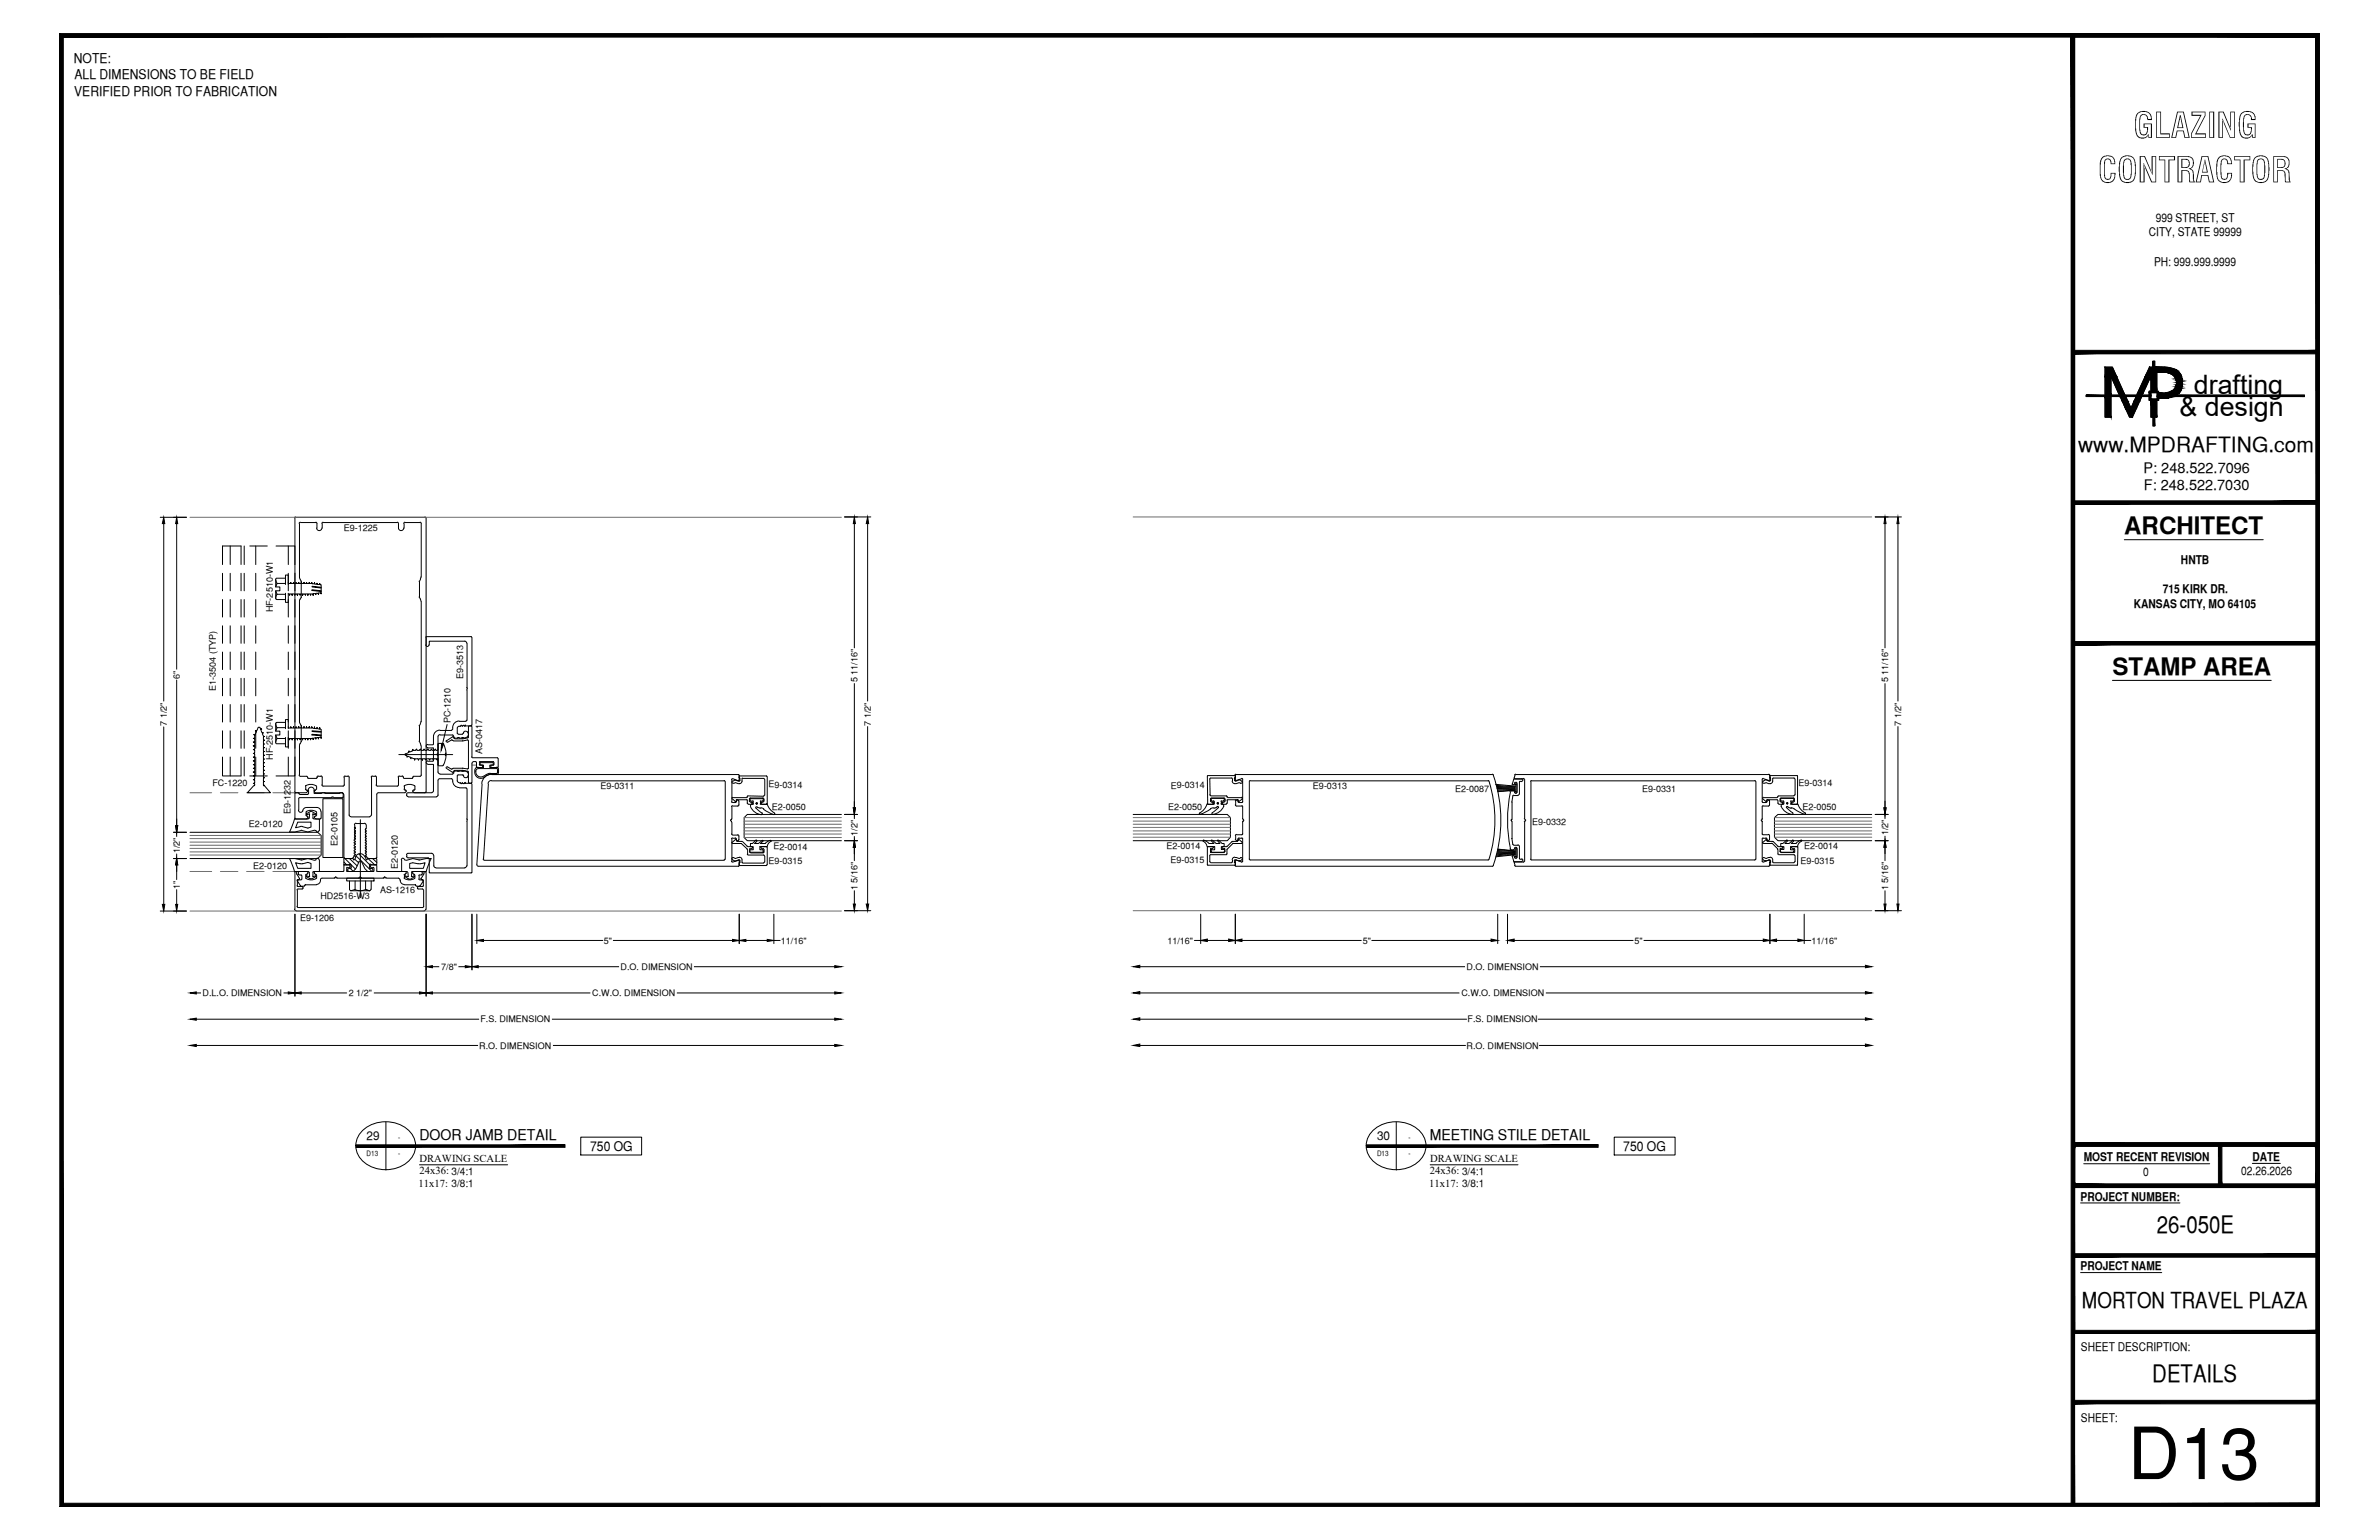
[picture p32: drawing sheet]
<svg xmlns="http://www.w3.org/2000/svg" width="432mm" height="279mm" viewBox="0 0 432 279" stroke-linecap="round" stroke-linejoin="round" font-family="sans-serif">
<defs><g id="words">
<text font-size="13.1" x="386.2" y="268.4">D13</text>
<g font-size="6.3">
<text x="387.2" y="25">GLAZING</text>
<text x="380.8" y="33.1">CONTRACTOR</text>
</g>
<g font-size="4.9">
<text x="398.2" y="71.5">drafting</text>
<text x="395.6" y="75.5">&amp; design</text>
</g>
<g font-size="4.4">
<text x="385.6" y="97">ARCHITECT</text>
<text x="383.4" y="122.5">STAMP AREA</text>
<text x="391.5" y="223.7">26-050E</text>
<text x="390.7" y="250.7">DETAILS</text>
</g>
<text font-size="4" x="377.9" y="237.2">MORTON TRAVEL PLAZA</text>
<text font-size="3.8" x="377.2" y="82">www.MPDRAFTING.com</text>
<g font-size="2.7">
<text x="76.1" y="206.8">DOOR JAMB DETAIL</text>
<text x="259.5" y="206.8">MEETING STILE DETAIL</text>
</g>
<g font-size="2.6">
<text x="389.1" y="85.8">P: 248.522.7096</text>
<text x="389.1" y="89">F: 248.522.7030</text>
</g>
<g font-size="2.4">
<text x="13.4" y="11.4">NOTE:</text>
<text x="13.5" y="17.4">VERIFIED PRIOR TO FABRICATION</text>
<text x="13.5" y="14.4">ALL DIMENSIONS TO BE FIELD</text>
<text x="107.1" y="208.8">750 OG</text>
<text x="294.6" y="208.8">750 OG</text>
</g>
<g font-size="2.2">
<text x="391.3" y="40.2">999 STREET, ST</text>
<text x="390" y="42.9">CITY, STATE 99999</text>
<text x="391" y="48.2">PH: 999.999.9999</text>
<text x="392.6" y="107.6">715 KIRK DR.</text>
<text x="395.9" y="102.3">HNTB</text>
<text x="387.3" y="110.2">KANSAS CITY, MO 64105</text>
<text x="66.5" y="206.9">29</text>
<text x="249.9" y="206.9">30</text>
<text x="378.2" y="210.6">MOST RECENT REVISION</text>
<text x="389" y="213.3">0</text>
<text x="406.8" y="213.2">02.26.2026</text>
<text x="408.8" y="210.6">DATE</text>
<text x="377.6" y="217.8">PROJECT NUMBER:</text>
<text x="377.6" y="230.4">PROJECT NAME</text>
<text x="377.7" y="245.2">SHEET DESCRIPTION:</text>
<text x="377.7" y="257.9">SHEET:</text>
</g>
<g font-size="1.9">
<text x="75.9" y="215.3">11x17: 3/8:1</text>
<text x="76.1" y="210.9">DRAWING SCALE</text>
<text x="76.1" y="213">24x36: 3/4:1</text>
<text x="259.4" y="215.3">11x17: 3/8:1</text>
<text x="259.5" y="213">24x36: 3/4:1</text>
<text x="259.6" y="210.9">DRAWING SCALE</text>
</g>
<g font-size="1.6">
<text x="62.4" y="96.4">E9-1225</text>
<text x="49.5" y="111.1" transform="rotate(-90 49.5 111.1)">HF-2510-W1</text>
<text x="32.6" y="123.1" transform="rotate(-90 32.6 123.1)">6&quot;</text>
<text x="39.2" y="125.3" transform="rotate(-90 39.2 125.3)">E1-3504 (TYP)</text>
<text x="84.1" y="123.1" transform="rotate(-90 84.1 123.1)">E9-3513</text>
<text x="155.6" y="123.8" transform="rotate(-90 155.6 123.8)">5 11/16&quot;</text>
<text x="342.7" y="123.8" transform="rotate(-90 342.7 123.8)">5 11/16&quot;</text>
<text x="30.3" y="131.6" transform="rotate(-90 30.3 131.6)">7 1/2&quot;</text>
<text x="81.8" y="131.3" transform="rotate(-90 81.8 131.3)">PC-1210</text>
<text x="158.1" y="131.6" transform="rotate(-90 158.1 131.6)">7 1/2&quot;</text>
<text x="345.1" y="131.6" transform="rotate(-90 345.1 131.6)">7 1/2&quot;</text>
<text x="49.5" y="137.9" transform="rotate(-90 49.5 137.9)">HF-2510-W1</text>
<text x="87.5" y="136.7" transform="rotate(-90 87.5 136.7)">AS-0417</text>
<text x="38.5" y="142.6">FC-1220</text>
<text x="109" y="143.2">E9-0311</text>
<text x="139.5" y="142.9" transform="rotate(1 139.5 142.9)">E9-0314</text>
<text x="212.5" y="143.1" transform="rotate(-1 212.5 143.1)">E9-0314</text>
<text x="238.3" y="143.1">E9-0313</text>
<text x="264.1" y="143.8">E2-0087</text>
<text x="298.1" y="143.8">E9-0331</text>
<text x="326.5" y="142.6">E9-0314</text>
<text x="52.7" y="147.7" transform="rotate(-90 52.7 147.7)">E9-1232</text>
<text x="140.1" y="146.9" transform="rotate(1 140.1 146.9)">E2-0050</text>
<text x="212" y="146.9">E2-0050</text>
<text x="278.1" y="149.6">E9-0332</text>
<text x="327.2" y="146.9">E2-0050</text>
<text x="32.6" y="154.8" transform="rotate(-90 32.6 154.8)">1/2&quot;</text>
<text x="45.1" y="150.1">E2-0120</text>
<text x="61.3" y="153.5" transform="rotate(-90 61.3 153.5)">E2-0105</text>
<text x="140.4" y="154.1" transform="rotate(1 140.4 154.1)">E2-0014</text>
<text x="155.6" y="151.6" transform="rotate(-90 155.6 151.6)">1/2&quot;</text>
<text x="211.7" y="154.1">E2-0014</text>
<text x="327.5" y="154.1">E2-0014</text>
<text x="342.7" y="151.6" transform="rotate(-90 342.7 151.6)">1/2&quot;</text>
<text x="32.6" y="161.3" transform="rotate(-90 32.6 161.3)">1&quot;</text>
<text x="46" y="157.6">E2-0120</text>
<text x="69" y="162">AS-1216</text>
<text x="72.2" y="157.7" transform="rotate(-90 72.2 157.7)">E2-0120</text>
<text x="139.5" y="156.8">E9-0315</text>
<text x="155.6" y="161.5" transform="rotate(-90 155.6 161.5)">1 5/16&quot;</text>
<text x="212.5" y="156.7">E9-0315</text>
<text x="326.8" y="156.8">E9-0315</text>
<text x="342.7" y="161.5" transform="rotate(-90 342.7 161.5)">1 5/16&quot;</text>
<text x="54.5" y="167">E9-1206</text>
<text x="58.2" y="163.2">HD2516-W3</text>
<text x="109.6" y="171.2">5&quot;</text>
<text x="141.7" y="171.2">11/16&quot;</text>
<text x="211.9" y="171.2">11/16&quot;</text>
<text x="247.3" y="171.2">5&quot;</text>
<text x="296.7" y="171.2">5&quot;</text>
<text x="328.8" y="171.2">11/16&quot;</text>
<text x="80.1" y="176">7/8&quot;</text>
<text x="112.6" y="176">D.O. DIMENSION</text>
<text x="266.2" y="176">D.O. DIMENSION</text>
<text x="36.8" y="180.7">D.L.O. DIMENSION</text>
<text x="63.3" y="180.7">2 1/2&quot;</text>
<text x="87.2" y="185.5">F.S. DIMENSION</text>
<text x="107.5" y="180.7">C.W.O. DIMENSION</text>
<text x="265.2" y="180.7">C.W.O. DIMENSION</text>
<text x="266.4" y="185.5">F.S. DIMENSION</text>
<text x="87" y="190.2">R.O. DIMENSION</text>
<text x="266.2" y="190.2">R.O. DIMENSION</text>
</g>
<g font-size="1.3">
<text x="66.5" y="209.8">D13</text>
<text x="72.3" y="206.9">-</text>
<text x="72.3" y="209.8">-</text>
<text x="249.9" y="209.8">D13</text>
<text x="255.7" y="206.9">-</text>
<text x="255.7" y="209.8">-</text>
</g>
</g></defs>
<!-- layer: LIGHT_1 -->
<g fill="none" stroke="#6c6c6c" stroke-width=".18">
<path d="M34.5 93.9h118.2M205.7 93.8h134M85.7 138.8h.8M34.5 158.1h3.9M34.5 143.8h3.9M40 158.1h3.2M40 143.8h3.2M44.8 158.1h3.1M44.8 143.8h3.1M49.5 158.1h4M49.5 143.8h4M34.5 165.3h118.2"/>
<path d="M205.7 165.2h134"/>
</g>
<!-- layer: COMPONENTS -->
<g fill="none" stroke="#000" stroke-width=".18">
<path d="M53.5 94v49.7M53.6 93.8l-.1 .1M53.7 93.9h23.5M54.4 95v9.7M54.5 94.7l-.2 .3M54.5 94.8h2.8M57.3 94.7l.2 .3M57.5 95.8a.48 .48 0 0 0 .4 .5 .48 .48 0 0 0 .5-.5M57.5 95v.8M58.5 95v.8M58.6 94.7l-.2 .3M58.7 94.8h13.4"/>
<path d="M72.1 94.7l.2 .3M72.3 95.8a.48 .48 0 0 0 .5 .5 .48 .48 0 0 0 .5-.5M72.3 95v.8M73.3 95v.8M73.5 94.7l-.2 .3M73.5 94.8h2.8M76.2 94.7l.3 .3M76.5 95v9.7M77.1 93.8l.2 .1M77.3 94v49.7M54.4 104.7l.1 .3M54.4 109.1v21.8"/>
<path d="M54.5 108.7l-.1 .4M54.5 105.1l.2 .4M54.7 105.4v.1M54.7 105.5v2.9M54.7 108.4l-.2 .3M76.1 108.3v.1M76.1 105.4v.1M76.1 105.5v2.8M76.1 108.4l.2 .3M76.3 108.7l.1 .4M76.3 105.1l-.2 .4M76.4 104.7l-.1 .3"/>
<path d="M76.5 109.1v21.8M77.3 117a.29 .29 0 0 0 .3 .3 .29 .29 0 0 0 .3-.3M77.4 115.5l-.1 .1M77.4 115.5h8.1M77.9 116.5v.5M78 116.3l-.1 .1M78 116.3h6.4M84.4 116.3l.1 .1 .2 .3M84.8 116.7v8.1M85.5 115.5l.1 .1M85.7 115.6v16M54.4 130.9l.1 .4"/>
<path d="M54.4 135.3v5.4M54.5 134.9l-.1 .4M54.5 131.3l.2 .3M54.7 131.6v2.9M54.7 134.5h.1M54.7 134.6l-.2 .3M76.1 134.5h.1M76.1 131.6v.1M76.1 131.7v2.8M76.1 134.6l.2 .3M76.3 134.9l.1 .4M76.3 131.3l-.2 .3"/>
<path d="M76.4 130.9l-.1 .4M76.5 135.3v5.4M77.6 135.1a.29 .29 0 0 0-.3 .3 .29 .29 0 0 0 .3 .2M77.6 138a.29 .29 0 0 0-.3 .3 .29 .29 0 0 0 .3 .3M77.7 135.7h.9l.1 2.3M77.7 138.7l1 .1M77.7 135.1h.9M77.7 138.1h.9M78.7 135l-.1 .1M78.7 138h-.1M78.7 133.7v1.3M78.7 138.8v4.7"/>
<path d="M79.3 136.8v.1M79.4 137h.1M79.5 137v.1M79.5 133.7v3M79.5 137.2v2.9M79.5 136.8h-.1M79.5 136.6v.1M79.9 133.3l-.4 .2v.1M79.9 132.5a1.17 1.17 0 0 0-1.2 1.1M79.9 133.3h2.3M79.9 132.5h2.1M82.1 132.3l-.2 .2"/>
<path d="M82.1 133.3l.2 .2M82.4 133.5v.2M82.4 133.7l.1 .2M82.5 133.9h.6M83 132.1v.9M83 133l.2 .2M83.1 139.9h-.6l-.1 .1M83.1 133.8l-.1 .1M83.1 139.9h.2M83.1 133.8h.2M83.2 133.2h.7M83.3 133.8l.1 .1"/>
<path d="M83.3 130.8a1.24 1.24 0 0 0-1.1 1.5M83.4 130.9h1.2M83.4 139.9h-.1M83.4 139.9h.5M83.4 133.9h.4M83.6 131.8a.42 .42 0 0 0-.6 .3M83.6 131.7l-.1 .1M83.7 131.6h.1M83.7 131.6l-.1 .1M83.8 131.6l.1 .1M83.8 131.7h.2M83.9 133.8l-.1 .1"/>
<path d="M83.9 133.8h.2M83.9 139.9h.2M84.1 133l-.2 .2M84.1 133.8l.1 .1M84.1 131.6h.1M84.1 133h.1M84.1 131.6l-.1 .1M84.2 139.9h-.1M84.2 139.9h.2M84.2 133.9h.2M84.3 131.6v.1M84.3 131.7h.1"/>
<path d="M84.4 139.9a.69 .69 0 0 1 .6 .8M84.5 131.7h.1M84.5 131.6l-.1 .1M84.5 131.7h1M84.7 132.7a.35 .35 0 0 0-.6 .3M84.7 124.7l.1 .1M84.7 132.7l.1 .1M84.7 130.7l-.1 .1M84.8 125.1l-.1 .1M84.8 125.2v5.5M84.8 132.8l.2 .3M84.8 124.9v.1"/>
<path d="M85 133.2a.67 .67 0 0 1-.6 .7M85 133.1v.1M85.6 131.5l-.1 .1M53.5 143.7l.1 .1M53.5 158.3l.2-.2 .1 .2M53.5 158.3v6.7M53.7 143.8h1.9M53.8 158.3l.1 .3M53.9 158.6l.5 .8M54 159.8v.9M54.1 159.6l-.2 .1M54.1 159.6h.1"/>
<path d="M54.3 140.6l.2 .2M54.3 159.3l-.1 .3M54.5 140.8h1.2l.1 .2M55.4 142.7a1.56 1.56 0 0 1 2 0M55.4 143.2l.2 .1M55.5 142.7v.5M55.6 143.4h.1M55.7 143.3l.1 .2M55.8 141.1l.2 .1h1.4M55.8 143.5l-.2 .3M55.9 141v.1M55.9 143.5v.1"/>
<path d="M57 143.5l.2 .3M57.1 143.5v.1M57.2 143.3l-.2 .2M57.2 143.4h.1M57.3 143.8h4.8M57.4 143.2l-.2 .1M57.5 142.7v.5M57.5 141.1l-.1 .1M57.6 141v.1M57.8 140.8l-.3 .2M57.8 140.8h.5M58.3 140.8l.2 .2"/>
<path d="M58.4 142.4l.2 .2M58.5 141v1.4M58.7 142.6h3.6M62.1 143.8l.3 .3M62.4 144.1v11.5M62.4 155.5l.2 .2M62.5 141v1.4M62.5 142.4l-.2 .2M62.6 155.8h1.3M62.6 140.8l-.2 .2M62.7 140.8h.5M63.2 140.8l.2 .2"/>
<path d="M63.4 141v6.9l.3 .2M63.7 148.2h3.4M64 155.7h-.1M64.2 155.5l-.1 .2M64.3 155.3l-.1 .2M64.3 152.3v.2M64.3 152.8v.2M64.3 153.3v.2M64.3 153.7v.2M64.3 154.3v.1M64.3 154.7v.2M64.3 150.1l.1 .1"/>
<path d="M64.3 150.5l.1 .2M64.3 151l.1 .2M64.3 151.5l.1 .1M64.3 152l.1 .1M64.3 152.5l.2 .2M64.3 153l.2 .1M64.3 153.5l.2 .1M64.3 154l.2 .1M64.3 154.4l.2 .2M64.3 154.9l.2 .1M64.3 155.2v.1M64.4 149.7v.4"/>
<path d="M64.4 150.5v.1M64.4 151v.1M64.4 151.4v.1M64.4 152h.1M64.4 150.3l-.1 .2M64.4 150.8l-.1 .2M64.4 151.3l-.1 .1M64.4 151.8l-.1 .1M64.5 150.2h.1M64.5 150.4h.1M64.5 150.9h.1M64.5 151.2h.1"/>
<path d="M64.5 151.3h.1M64.5 151.8h.1M64.5 152.1h.1M64.5 150.7h.1M64.5 151.6v.1M64.5 152.3h-.2M64.5 152.8h-.2M64.5 153.2l-.2 .1M64.5 153.7l-.2 .1M64.5 154.2h-.2M64.5 154.7h-.2M64.5 155.1l-.2 .1"/>
<path d="M64.5 150.2v.2M64.5 150.7v.2M64.5 151.1v.2M64.5 151.7v.1M64.5 152.1v.2M64.5 152.6v.2M64.5 153v.2M64.5 153.6v.1M64.5 154v.2M64.5 154.5v.2M64.5 155v.1M64.6 149.4l-.3 .2"/>
<path d="M64.6 149.4h1.6M66.1 149.4l.3 .2M66.3 152l.1 .1M66.3 151.5l.1 .2M66.3 151l.1 .2M66.3 150.6l.1 .1M66.3 154.7v.1l.2 .1M66.3 154.3v.1l.2 .1M66.3 153.7v.2l.2 .1M66.3 153.3v.1l.2 .1M66.3 152.8v.1l.2 .1M66.3 152.3v.2l.2 .1"/>
<path d="M66.3 151.8v.2M66.3 151.4v.2M66.3 150.9v.2M66.3 150.4v.2M66.3 155.2v.1l.2 .1M66.4 152h.1M66.4 151.9h.1M66.4 151.6h.1M66.4 151.1h.1M66.4 150.9h.1M66.4 150.6h.1M66.4 150.4v.1"/>
<path d="M66.4 151.4h.1M66.4 152.3v.1M66.4 152.2l-.1 .1M66.4 151.7l-.1 .2M66.4 151.2l-.1 .2M66.4 150.8l-.1 .1M66.4 150.3l-.1 .1M66.4 155v.1M66.4 154.4v.2M66.4 154v.2M66.4 153.5v.2M66.4 153v.2"/>
<path d="M66.4 152.5v.2M66.5 155.1l-.1 .2M66.5 154.7h-.1M66.5 154.2l-.1 .1M66.5 153.7l-.1 .1M66.5 153.2l-.1 .2M66.5 152.8h-.1M66.5 149.7v.6M66.5 150.7v.1M66.5 151.2v.1M66.5 151.7v.1M66.5 152.1v.1"/>
<path d="M66.5 155.4h.1M66.5 155.5l.2 .2M66.7 155.7h.1M66.9 155.8h1.4M67.4 147.9l-.3 .2M67.4 141v6.9M67.6 140.8l-.2 .2M67.6 140.8h.5M68.1 140.8l.2 .2M68.3 142.4l.2 .2M68.3 141v1.4M68.4 155.5l-.2 .2"/>
<path d="M68.4 144.1v11.5M68.5 142.6h3.6M68.7 143.8l-.3 .3M68.7 143.8h4.8M72.3 142.4l-.2 .2M72.3 141v1.4M72.5 140.8l-.2 .2M72.5 140.8h.5M73 140.8l.2 .2M73.2 141l.2 .2M73.3 142.7a1.56 1.56 0 0 1 2 0v.5M73.3 143.2l.2 .1"/>
<path d="M73.4 141.2h1.4M73.4 142.7v.5M73.5 143.4h.1M73.6 143.3l.1 .2M73.7 143.6l-.2 .2M73.8 144.2l.3 .3M73.8 155.4l.3 .2M73.9 144.1v.2M73.9 155.1v.3M74.1 143.8l-.3 .3M74.1 154.8l-.3 .3M74.1 143.8h4.3"/>
<path d="M74.1 144.6h5.1M74.1 154.8h4.3M74.1 155.6h3.6M74.9 141l-.1 .2M74.9 143.6l.3 .2M75.1 140.8l-.2 .2M75.1 143.3l-.2 .2M75.1 140.8h1.2M75.1 143.4h.1M75.3 143.2l-.1 .1M76.4 159.3l.1 .3M76.5 140.6l-.3 .2"/>
<path d="M76.6 159.6h.1M76.7 159.6l.1 .1M76.8 159.8v.9M76.9 158.6l-.4 .8M76.9 158.5v.1M77 158.3v.3M77 158.3l.1-.2 .2 .2M77.3 143.7l-.2 .1M77.3 158.3v6.7M77.7 155.6l.2 .2M77.9 158.3l.1 .1M77.9 155.8v2.5"/>
<path d="M78 158.4h7.5M78.3 154.8l.3 .2 .1 .2M78.7 143.5l-.3 .3M78.7 157.1l.1 .1 .3 .2M78.7 155.2v1.9M79.1 157.5h5.3M79.5 141.6v2.6l-.3 .3M79.5 140v.2l.4 .2M79.8 141.3l-.3 .3M79.8 141.3h2.2M79.9 140.5h2.3M81.9 141.3l.2 .1"/>
<path d="M82.2 141.5a1.21 1.21 0 0 0 1.1 1.4M82.3 140.2l-.2 .2M82.4 140.1v.2M83 141.6l.2 .3 .1 .1M83.4 142.9h1.2M83.5 142h-.1M83.6 142.1h.3M83.8 142h.2M83.9 140.6l.2 .1M83.9 140.6h-.9v1.1M84 142.1l.1 .1M84.1 142.1h.1"/>
<path d="M84.1 140.8h.1M84.1 140.7a.36 .36 0 0 0 .6 .4M84.3 142h.1M84.3 142.1v.1M84.4 142.1h.1M84.5 142.1h.1M84.5 142.1h1M84.6 142.9l.1 .2M84.7 157.1l-.2 .3h-.1M84.7 148.6h.1M84.8 148.9l-.1 .1M84.8 143.1v5.5"/>
<path d="M84.8 149v8.1M84.8 148.7v.1M84.8 141l-.1 .1M85 140.7l-.2 .3M85.5 142.1l.1 .1M85.6 158.3l-.1 .1M85.7 142.2v16.1M87.5 142.2l-.9 14.7 .1 .2 47.3 .1M87.7 155.9l.2 .1M87.9 156.1h43.5M88.6 142.2l-.8 13.7M89.2 141.6l-.5 .3-.1 .3"/>
<path d="M89.2 141.7h42.2M89.2 140.5a1.81 1.81 0 0 0-1.8 1.7M89.3 140.5h44.7M131.4 141.6l.2 .2M131.6 155.9l-.2 .1M131.6 141.8v14.1M132.6 148.7v.2M132.7 148.9l.1 .1M132.7 149l.1 .1M132.8 151.3l.1 .1M132.8 156.2l.2 .2M132.8 145.4l.1 .2h.6"/>
<path d="M132.8 148.7l-.1 .1M132.8 148.6l-.1 .1M132.8 141.5v4M132.8 146.4v2.2M132.8 149.2v2.1M132.8 152.2v4.1M132.9 152l-.1 .2M132.9 146.2l-.1 .1M133 152.1h.5M133 151.5h.9M133 141.3l-.2 .1M133 141.3l1 .4"/>
<path d="M133.4 152l.2 .2M133.6 145.4l-.2 .2M133.7 152.2v.3M133.7 152.4l.1 .1M133.9 151.4l.2 .3M134 156l.1 .1M134 152.5l-.2 .1M134 140.5l.2 .2M134 156.1l-1 .3M134.1 141.5l-.1 .1M134.1 145.4v.6M134.1 151.7v.6"/>
<path d="M134.1 152.3l-.1 .2M134.1 145.4l-.3-.3-.1 .4M134.1 146l-.2 .2h-.9M134.2 157l-.2 .2M134.2 140.7v.8M134.2 156.1v.9M224.2 157l.1 .2M224.2 152.2l.1 .2M224.2 146l.2 .2M224.2 156.1l.1-.1 1.1 .4M224.2 140.7l.1 .9 1.1-.3M224.2 156.1v.9"/>
<path d="M224.3 145.4v.6M224.3 151.6v.7M224.3 140.5l-.1 .1M224.3 145.1l-.1 .2M224.3 157.2h46.6M224.3 140.5h46.6M224.4 152.5l.2 .1M224.4 151.4l-.2 .2M224.5 151.4h.9M224.5 146.2h.9M224.6 145.1h.1v.4M224.6 145.1l-.2 .1"/>
<path d="M224.7 145.4l.2 .2M224.7 152.4l-.1 .1M224.9 152l-.2 .2v.3M224.9 152.1h.5M224.9 145.6h.5M225.3 141.2l.3 .2v4.1M225.4 152l.2 .2v4.1M225.4 146.2l.2 .1M225.6 151.3l-.2 .1M225.6 156.2l-.3 .2M225.6 145.4l-.2 .2M225.6 146.4v2.2"/>
<path d="M225.6 149.1v2.2M225.6 149v.1M225.6 148.7l.1 .1M225.7 148.7v.2M225.7 148.9l-.1 .1M226.8 141.8v14.1M226.8 155.9l.1 .1h43.2M226.9 141.6l-.1 .2M226.9 141.7h43.2M270.1 141.6h.1a23.1 23.1 0 0 1 0 14.4h-.1M270.9 140.5l.2 .1M271 140.6a25 25 0 0 1 0 16.4"/>
<path d="M271.1 157l-.2 .2M274.1 154l.2 .2h.5M274.2 143.6a25 25 0 0 0 0 10.4M274.3 148.7v.2M274.3 143.4l-.2 .2M274.3 143.5h.5M274.3 148.9l.1 .1M274.4 152.1h.1M274.4 148.7l-.1 .1M274.4 148.6l-.1 .1M274.4 145.5h.1M274.4 149v3.1l.2 1.1"/>
<path d="M274.4 145.5v3.2M274.5 142.2v.2M274.5 155.4l.2 .8M274.5 155.3v.1M274.6 155.3l.3 .1M274.6 153.2l.1 .1M274.6 144.4l-.2 1.1M274.7 156.2l.2 .1M274.7 143.4l.2 .2M274.7 144.3l-.1 .1M274.7 141.4l-.2 .8M274.8 153.4h.7"/>
<path d="M274.8 144.3h.7M274.8 141.1l.1 .1M274.8 156.5l.2 .5M274.9 141.3l-.2 .1M274.9 156.3h1.3M274.9 141.4h1.3M274.9 143.7l.2 .2M274.9 155.5l.3 .2M274.9 142.2l-.3 .2M274.9 154l-.2 .1M274.9 157l.2 .2M275 141.3h1.5"/>
<path d="M275 142.1v.1M275 143.6v.2M275 153.9v.1M275 155.4v.2M275 140.6l-.2 .5M275.1 141.9l-.2 .2M275.1 142h.1M275.1 144h.1M275.1 140.5l-.2 .1M275.1 140.5h46M275.2 141.9l.1 .2M275.2 153.7l.1 .2"/>
<path d="M275.2 153.7l-.3 .2M275.3 155.5l-.1 .2M275.3 142.1v1.6l-.1 .2M275.3 153.9v1.7M275.5 153.3l.3 .3M275.8 155.7l.1 .2M275.8 141.9v2.1M275.8 153.6v2.2M275.8 144l-.3 .3M275.9 141.7l-.1 .2M276 155.9h.2M276 141.8h.2"/>
<path d="M276.2 155.8l.2 .3-.2 .2M276.2 141.3l.2 .2-.2 .2M276.5 141.2l.2 .2M276.7 148.5v.1M276.7 156.2l-.2 .2h-1.6l-.1 .1M276.7 149v.1M276.7 141.4v7.1M276.7 149.1v7.2M276.8 148.7l.1 .1M276.9 148.9l-.1 .1M276.9 148.7v.2M277.8 155.9l.2 .1"/>
<path d="M277.9 141.8v14.1M278 141.6l-.2 .2M278 141.7h40.5M318.5 141.6l.1 .2M318.6 155.9l-.1 .1h-40.5M318.7 141.8v14.1M319.7 148.7v.2M319.7 148.9l.1 .1M319.8 149v.1M319.8 145.4l.2 .2M319.8 151.3l.2 .1M319.8 146.4v2.2"/>
<path d="M319.8 149.1v2.2M319.8 148.7l-.1 .1M320 152l-.2 .2v4.1M320 146.2l-.2 .1M320 151.4h1M320 152.1h.5M320 146.2h1M320.1 141.2l-.3 .2v4.1M320.1 141.3l1 .3 .1-.1M320.5 152l.2 .2M320.7 145.4l-.2 .2h-.5M320.7 152.4l.1 .1"/>
<path d="M320.7 145.2v.3M320.7 152.2v.3M320.8 145.1l-.1 .1M320.9 145.1l.2 .1M321 151.4l.2 .2M321 140.5l.2 .1M321.1 152.5l-.2 .1M321.1 145.1l.1 .9M321.2 156.1l-.1-.1-1.1 .4-.2-.2M321.2 151.6v.7M321.2 157l-.2 .2h-45.9M321.2 152.2l-.1 .2"/>
<path d="M321.2 146l-.2 .2M321.2 140.7v.8M321.2 156.1v.9M53.5 164.9l.3 .3M53.8 165.3h23.2M53.9 160.7l.2 .1h.8M53.9 164.4l.2 .3M54 161.5v3M54.8 160.8l.2 .2M54.9 161.3h-.8l-.2 .1M55 161.1l-.2 .2M55 161v.2"/>
<path d="M75.8 161.1l.1 .2M75.8 161v.2M75.9 160.8l-.1 .2M75.9 161.3h.8l.1 .1M76.8 160.7l-.1 .1h-.8M76.9 161.5v2.9l-.2 .3h-22.5M77.3 164.9l-.3 .3"/>
</g>
<!-- layer: COMPONENTS2 -->
<g fill="none" stroke="#000" stroke-width=".18">
<path d="M81 134.3v.2l.2 .1M81.1 139.4l1.1 .7M81.2 139.1l-.2 .1v.2M81.2 139.1l.8 .5M82 134.3h.1M82 134.2l-.8 .5M82.1 139.4l-.1 .1M82.2 133.7h.1M82.2 134.4h.1M82.2 133.7l-1.1 .7M82.3 139.4l-.1 .1M82.3 139.4h1.7"/>
<path d="M82.4 133.7v.3M82.4 139.8v.3M82.4 133.9l.1 .1M84 139.8h.1M84 139.4h.1M84 134.4h.1M84 134h.1M84 139.8h-1.6M84 139.8l1 .2M84 139.4l.9 .1M84.9 134.2l.1 .1M84.9 139.9l.1 .1"/>
<path d="M84.9 134.2l-.9 .2h-1.7M85 139.4l-.1 .1M85 133.8l-.1 .1M85 133.9l-1 .1h-1.5M85 131.9v1.9M85 134.4v5M85.2 131.7l-.2 .2M85.2 131.7h.3M85.5 131.7l.1 .1M85.6 137.3l.1 .1M85.7 131.8v5.6M85.7 138.6v3.4"/>
<path d="M85.7 137.5h4.6M86.3 138.2l.1 .1M86.4 138.2h-.6l-.1 .3M86.4 139.2l.2 .1 1-.1M86.5 138.3v.9M87 138.7l.1 .1M87.1 138.3v.4M87.1 138.2l-.1 .1M87.1 138.8l.5 .1M87.1 138.2h2.4M87.6 138.9v.3M89.1 139.2l.1 .1"/>
<path d="M89.1 138.9v.3M89.2 138.8l-.1 .1M89.2 138.8h.3M89.2 139.3h1.1M89.5 138.2l.1 .1M89.6 138.7l-.1 .1M89.7 138.3v.4M90.3 137.5l.1 .1M90.4 139.2l-.1 .1M90.4 137.6v1.6M53.5 148.4l.1 .1M53.6 143.8l-.1 .1v4.6"/>
<path d="M53.7 148.6h2M53.7 143.8h.5M54 159.8l.5 .9M54.1 143.8l.1 .1M54.2 158.6l.1 .1M54.2 147a.41 .41 0 0 0 .3 .4 .41 .41 0 0 0 .5-.3M54.3 144l.1 .1M54.3 158.7h.4M54.3 144h.1M54.4 144.1h1.5M54.6 158.7l.1 .1M54.7 159.6h-.6l-.1 .2"/>
<path d="M54.7 159.5l-.1 .1M54.8 158.9v.6M55.5 158.7v.6M55.5 159.3v.1M55.6 147.9l.1 .1M55.6 147.4v.6M55.6 159.4a1.81 1.81 0 0 0 1.8 0M55.6 147.2a1.81 1.81 0 0 1 1.8 0M55.6 158.6l-.1 .1M55.6 147.3v.1M55.6 158.6h.2M55.7 148.1h.1"/>
<path d="M55.7 158.1l.2 .2M55.8 158.1h-1.5l-.1 .5M55.8 148.1l.1 .2M55.8 158.5l-.1 .1M55.9 148.3l-.2 .2M55.9 158.3v.2M55.9 144l-.1 .1M55.9 143.4a.54 .54 0 0 1 .6-.6 .54 .54 0 0 1 .5 .6M56 143.4v.6M57 143.9l1.3 .1M57 143.4v.5M57.1 148.3l.2 .2"/>
<path d="M57.1 158.3v.2M57.1 158.5l.1 .1M57.2 158.1l-.2 .2M57.2 148.1l-.1 .2M57.2 158.1h5.1M57.2 158.6h.1M57.2 148.1h.1M57.3 158.6l.1 .1M57.3 148.6h.9M57.4 147.3v.1M57.4 159.3v.1M57.4 147.9l-.1 .1"/>
<path d="M57.5 147.4v.6M57.5 158.7v.6M57.5 146.5a.73 .73 0 0 1 .7 .7M57.5 146.5h-1.8a.73 .73 0 0 0-.8 .6M58.2 159.7a.73 .73 0 0 1-.8 .8M58.2 159.6v.2M58.2 148.4l-.1 .1M58.3 147.3v1.2M58.4 143.9l-.1 .1M58.5 159.3l-.3 .3M58.5 159.3h2.2M58.9 143.8l.2 .2"/>
<path d="M58.9 143.8l-.5 .1M60.2 144.7h-5.8l-.2 .2v2.1M60.2 144.6v.1M60.3 144.6h.1M60.5 144.6v.1M60.6 144.7h1.6M60.7 159.2v.1M60.9 159.1h.1M60.9 159.2l-.1 .1M61 159.2l.2 .1M61.1 159.2l.1 .1M61.2 159.3h4"/>
<path d="M61.7 143.9l-2.6 .1M61.8 143.8l-.1 .1M61.8 143.8h.3M62.1 143.8l.1 .2M62.3 144l-.1 .7M62.4 158l-.1 .1M62.4 157v1.1M62.9 158l.1 .1M62.9 157.5v.6M63 157.4h-.1M63.1 158.1h4.7M63.1 157.4h.3"/>
<path d="M63.4 156.9l.1 .1M63.4 156.9l-1 .1M63.5 157.3l-.1 .1M63.6 157v.3M65.2 159.2l-.1 .1M65.3 159.1h.1M65.3 159.2l-.1 .1M65.5 159.2l.1 .1M65.6 159.2v.1M65.7 159.3h3.9M67.2 157l.1 .4M67.3 156.9l-.1 .1"/>
<path d="M67.4 156.9l.9 .1M67.4 157.4h.4M67.7 157.4h.1M67.8 158l-.1 .1M67.9 157.5v.6M68.4 157v1.1M68.4 158l.1 .1M68.5 158.1h5.1M69.6 159.2v.1M69.8 159.1h.1M69.8 159.2l-.1 .1M69.9 159.2l.1 .1"/>
<path d="M70.1 159.2v.1M70.2 159.3h2.1M72.3 159.3l.3 .3M72.6 159.7a.73 .73 0 0 0 .8 .8M72.6 159.6v.2M73.3 159.3l.1 .1M73.4 158.7v.6M73.4 159.4a1.81 1.81 0 0 0 1.8 0M73.4 158.6l-.1 .1M73.5 158.6h.1M73.6 158.1l.1 .2M73.7 158.5l-.1 .1"/>
<path d="M73.7 158.3v.2M74.9 158.3v.2M74.9 158.5l.1 .1M75 158.1l-.1 .2M75.1 158.1l1.5 .1M75.1 158.6h.1M75.2 158.6v.1M75.2 159.3v.1M75.3 158.7v.6M76 159.5l.1 .1M76.1 158.9v.6M76.1 158.7l-.1 .1"/>
<path d="M76.1 159.6h.6l.1 .2M76.1 158.7h.4M76.6 158.6l-.1 .1M76.6 158.2v.4M76.8 159.8l-.5 .9M82.3 140l-.1 .1M85 140v1.9M85 141.9l.2 .1M85.2 142.1h.3M85.6 142h-.1M132.9 152.8v.1l.1 .1M133 141.7l-.1 .3 .3 .1"/>
<path d="M133 145l.5 .5M133 144.7l-.1 .1v.1M133 153l1.6 .1M133 144.7h2.6M133 156l.3 .2M133.2 155.6l-.3 .1 .1 .3M133.3 156.2h.1M133.3 141.5l-.3 .2M133.4 141.5h-.1M133.5 141.5l.7 .2M133.5 152.2l.2 .1M133.5 152.3l-.5 .5"/>
<path d="M133.6 145.4l-.2 .1M133.7 152.3l.1 .3M133.7 145.2v.2M133.7 145.1l-.1 .1M133.7 145.1h1.9M133.8 152.7h.9M134.1 156.9l.1 .1M134.1 141.1l.2 .2M134.2 140.8v.3M134.2 156.7v.2M134.2 156.5l-.1 .1M134.2 140.7l-.1 .1"/>
<path d="M134.2 155.5l.4 .2 .1 .8M134.2 155.6l-.7 .2-.3-.2M134.2 156.5h.1M134.2 141.2h.1M134.2 157h4.9M134.2 140.8h4.9M134.3 141.3v.3M134.3 156.1v.4M134.3 156.1l-.3-.1-.5 .2M134.3 156.4l-.1 .1M134.3 141.6l-.1 .1M134.6 153.1l1 1"/>
<path d="M134.7 152.7h.1M134.7 141.3v.4a.54 .54 0 0 1-.7 .5l-.5-.2-.3 .1M134.7 156.4l.1 .1M134.8 141.2l-.1 .1M134.8 152.7l.8 .8M134.8 156.6h3.8M134.8 141.2h3.8M135.5 145.1l.1 .6M135.6 154v.1M135.6 153.5h.1M135.6 155l.1 .1M135.6 144.5l-.1 .2"/>
<path d="M135.6 145.7l.2 .2M135.7 153.6h.7a.16 .16 0 0 1 .2 .2 .16 .16 0 0 1-.2 .1M135.7 154.2v.8M135.7 144.4l-.1 .1M135.8 155.1h2.8M135.8 144.4l2.8 .1M135.8 145.9h.6M136 145v.3l.2 .2M136.1 154.5l.1 .2M136.1 154.1v.5M136.2 144.8l-.2 .1M136.2 145.5h.2"/>
<path d="M136.2 144.8h2.3M136.3 154.7h2.3M136.4 145.5l.1 .2-.1 .2M136.5 154l-.5 .1M136.6 145.7h.1M138.1 145.7h.1M138.3 153.6a.16 .16 0 0 0-.2 .2 .16 .16 0 0 0 .2 .1M138.3 145.5l-.2 .2 .2 .2M138.3 153.6h.8M138.3 154h.3M138.3 145.9h.8M138.3 145.5h.2"/>
<path d="M138.5 144.8l.1 .1M138.5 154l.1 .1M138.6 155.1l.1 .2M138.6 141.2l.1 .2M138.6 154.6l-.1 .1M138.6 145.3l-.1 .2M138.7 145v.4M138.7 154.1v.5M138.7 156.4l-.1 .1M138.7 144.2l-.1 .2M138.8 141.4v2.9M138.8 155.3v1.1"/>
<path d="M139.1 153.6l.1 .1M139.1 140.8l.1 .1M139.2 156.9l-.1 .1M139.2 145.8l-.1 .1M139.3 140.9v4.9M139.3 153.7v3.2M219.1 156.9l.1 .1M219.1 145.8l.1 .1M219.1 153.7v3.2M219.1 140.8l.1 5M219.2 153.6l-.1 .1M219.2 140.7l-.1 .1"/>
<path d="M219.3 153.6h.8a.16 .16 0 0 1 .1 .2 .16 .16 0 0 1-.1 .1M219.3 145.9h.8M219.3 157h4.9M219.3 140.7h4.9M219.6 144.2l.1 .1M219.6 155.3v1l.1 .2M219.6 141.4v2.8M219.7 154.6l.1 .1M219.7 145v.3l.2 .2M219.7 154.1v.5M219.8 144.4h2.8l.1 .1M219.8 156.5h3.8"/>
<path d="M219.8 153.9l-.1 .1M219.8 154h.3M219.8 154.7h2.4M219.9 144.8l-.2 .1M219.9 145.5l.3 .1-.1 .3M219.9 144.8h2.3M220.3 145.7h.1M221.8 145.7h.1M222 154h.2M222 145.9h.6M222.2 144.8l.1 .1M222.2 145.5l-.3 .1 .1 .3"/>
<path d="M222.2 153.9l.1 .1M222.3 154.1v.4M222.3 154.5l-.1 .1M222.3 145.3l-.1 .2M222.4 145v.4M222.6 155.1h-2.9l-.1 .1M222.7 144.6l.1 .1M222.7 153.6h-.7a.16 .16 0 0 0-.2 .2 .16 .16 0 0 0 .2 .1M222.7 154.2v.7M222.7 154.9l-.1 .1M222.7 145.7l-.2 .2M222.7 153.5h.1"/>
<path d="M222.8 144.5v.1M222.8 145.2v.5M222.8 145.1l-.1 .1M222.8 144.7h2.6M222.8 145.1h1.9M223.6 152.7l-.8 .8M223.6 141.7l.3 .4 .2 .1M223.6 156.4v.1M223.6 141.3v-.1h-3.9l-.1 .1M223.7 152.7h.9M223.7 141.3v.4M223.7 156v.4"/>
<path d="M223.8 153l-1.1 1.1M223.8 153h-.1M223.8 153h1.6M224 156.4l.1 .1M224.1 156.1l.1 .5M224.1 141.3v.3M224.1 141.6l.1 .1M224.1 155.5l-.4 .2-.1 .3M224.1 156l-.1 .1M224.1 140.7l.1 .4-.2 .2M224.2 155.6l.7 .2 .3-.2M224.2 156l.7 .2"/>
<path d="M224.2 156.5h.1M224.2 141.2h.1M224.2 156.6v.3M224.2 156.9l-.1 .1M224.6 145.1l.1 .3h.2M224.7 152.5l-.1 .1M224.7 152.3v.2M224.8 152.2l-.1 .1M224.9 152.3l.5 .5M225 141.5l-.8 .2M225 156.1h-.1M225 141.5l.5 .3-.2 .3h-.1"/>
<path d="M225.2 155.6l.3 .1v.2l-.5 .3M225.2 142.1l-.3-.1-.7 .2M225.3 144.7l.2 .1-.1 .1M225.4 152.8l.1 .1-.2 .1M225.5 145l-.6 .4M320 152.8l-.1 .1 .2 .1h1.5M320 145l.5 .4M320.1 144.7l-.2 .1 .1 .1M320.1 144.7h2.5M320.2 155.6l-.3 .1v.2l.5 .3M320.3 142.1l.2-.1 .8 .2M320.4 156.1h.1"/>
<path d="M320.5 141.5l-.6 .3 .2 .3h.1M320.5 152.2l.2 .1M320.5 141.5l.7 .2M320.6 152.3l-.6 .5M320.7 152.5l.1 .1M320.7 152.3v.2M320.8 145.1l-.1 .3h-.2M320.8 152.7h1M320.8 145.1h1.8M321.2 156.9l.1 .1M321.2 141.1l.2 .2M321.2 156l.1 .1"/>
<path d="M321.2 156l-.7 .2M321.2 140.8v.3M321.2 156.6v.3M321.3 156.5l-.1 .1M321.3 140.7h-.1M321.3 155.5l.4 .2 .1 .7M321.3 155.6l-.8 .2-.2-.2M321.3 156.5h.1M321.3 141.2h.1M321.3 157h4.9M321.3 140.7h4.9M321.3 141.6l-.1 .1"/>
<path d="M321.4 141.3v.3M321.4 156.1v.4M321.4 156.4l-.1 .1M321.6 153h.1M321.7 153l1 1.1M321.7 152.7h.1M321.8 156.4v.1M321.8 141.3l-.1 .6-.4 .3M321.8 152.7l.9 .8M321.8 141.2v.1M321.9 156.5h3.7M321.9 141.2h3.7"/>
<path d="M322.5 145.1l.1 .1M322.6 154v.1M322.6 144.6l-.1 .1M322.7 153.5h.1M322.7 144.5v.1M322.7 145.2v.5M322.7 154.2v.7M322.7 145.7l.2 .2M322.7 154.9l.1 .1M322.8 153.6h.7M322.8 144.4l-.1 .1M322.8 155.1h2.8"/>
<path d="M322.8 144.4h2.8M322.9 145.9h.6M323.1 154.5l.1 .1M323.1 145v.3l.1 .2M323.1 154.1v.4M323.2 153.9l-.1 .1M323.2 154h.3M323.3 145.5h.2M323.3 154.7h2.3M323.4 153.6a.16 .16 0 0 1 .2 .2 .16 .16 0 0 1-.2 .1M323.4 145.5l.2 .2-.2 .2M323.7 145.7h.1"/>
<path d="M325.2 145.7h.1M325.3 153.6a.16 .16 0 0 0-.1 .2 .16 .16 0 0 0 .1 .1M325.3 145.5l-.1 .2 .1 .2M325.4 153.6h.8M325.4 154h.2M325.4 145.9h.8M325.4 145.5h.1M325.5 144.8l.2 .1M325.6 144.8h-2.4l-.1 .1M325.6 153.9l.1 .1M325.6 155.1l.2 .1M325.6 141.2l.2 .1"/>
<path d="M325.7 154.6l-.1 .1M325.7 145v.3l-.2 .2M325.8 156.3l-.2 .2M325.8 144.2l-.2 .1M325.8 154.1v.5M325.8 141.4v2.8M325.8 155.3v1M326.2 153.6l.1 .1M326.2 140.7l.1 .1M326.3 156.9l-.1 .1M326.3 145.8l-.1 .1M326.3 140.8v5"/>
<path d="M326.3 153.7v3.2M54.5 160.7h.1M54.6 160.8h.6M55.3 160.6l-.1 .1M55.4 160.6v.1M55.5 160.5l-.1 .1M55.5 160.5h2M73.4 160.5h2M75.3 160.5l.1 .1M75.4 160.6v.1M75.4 160.6l.1 .1M75.6 160.8h.6"/>
<path d="M76.3 160.7h-.1"/>
</g>
<!-- layer: FASTENERS -->
<g fill="none" stroke="#000" stroke-width=".18">
<path d="M41.8 99.1v3.3M44.3 99.1v3.3M45.3 99.1h3.2M46.4 99.1v3.3M50.1 99.1h3.4v3.3M52.3 99.1v3.3M40.4 102.4v-3.3h3.4v3.3M40.4 104v3.2M40.4 108.8v3.2M40.4 113.5v3.2M40.4 118.3v3.2M41.8 104v3.2"/>
<path d="M41.8 108.8v3.2M41.8 113.5v3.2M41.8 118.3v3.2M43.8 104v3.2M43.8 108.8v3.2M43.8 113.5v3.2M43.8 118.3v3.2M44.3 104v3.2M44.3 108.8v3.2M44.3 113.5v3.2M44.3 118.3v3.2M46.4 104v3.2"/>
<path d="M46.4 108.8v3.2M46.4 113.5v3.2M46.4 118.3v3.2M50 105.2l.3 .7M50 107.2l.3 .6M50.3 107.8l-.3 .7M50.3 105.9l-.3 .6M50.3 107.8h1.5M50.3 105.9h1.5M51.8 106v-1.7h.5v1.7M51.8 107.6v1.7h.5M51.8 104.9h-1.6l-.2 .1v1.5h.8v.7h-.8v1.4l.2 .2h1.6"/>
<path d="M52.3 105.7v.2h.5v-.2v.2h.4l.1-.2v.2h.4v-.2l.1 .2h.4v-.2v.2h.5v-.2v.2h.4l.1-.2v.2h.4v-.2l.1 .2h.4v-.2v.2h.5v-.2v.2h.4l.1-.2v.3h.4v-.2l.1 .2h.4v-.1v.1l.2 .1M52.3 104v3.2M52.3 107.6v4.4M52.3 113.5v3.2M52.3 118.3v3.2M53.5 104v3.2M53.5 108.8v3.2M53.5 113.5v3.2M53.5 118.3v3.2M58.3 106.6l-1.7-.2v.1l1.7 .2M58.3 107.2l-1.7-.2v.1l1.7 .2M58.3 106.1v1.7l-.1-.2h-.4v.2v-.2h-.4l-.1 .3v-.2h-.4l-.1 .3v-.2h-.3l-.1 .2-.1-.2h-.4v.2l-.1-.2h-.3l-.1 .2v-.2h-.4l-.1 .2v-.2h-.4v.2l-.1-.2h-.4v.2l-.1-.2h-.3l-.1 .2v-.2h-.4l-.1 .2v-.2h-.4v.2l-.1-.2h-.2"/>
<path d="M40.4 137.4v3.4h3.4v-3.4M40.4 123.1v3.1M40.4 127.8v3.2M40.4 132.6v3.2M41.8 123.1v3.1M41.8 127.8v3.2M41.8 132.6v3.2M41.8 137.4v3.4M43.8 123.1v3.1M43.8 127.8v3.2M43.8 132.6v3.2M44.3 123.1v3.1"/>
<path d="M44.3 127.8v3.2M44.3 132.6v3.2M44.3 137.4v3.4M46.4 123.1v3.1M46.4 127.8v3.2M46.4 132.6v3.2M46.4 137.4v3.4M46.9 132h.3v.2l.3 .1h-.1l.1 .5 .3 .2-.2 .2 .2 .4h.2l-.2 .1v.5l.2 .1-.2 .1v.5l.2 .1-.2 .1v.5h.2l-.2 .1v.6h.2l-.2 .1v.6h.2l-.2 .1v.6h.2h-.2v.7h.2h-.2v.6l.2 .1h-.2v.6l.2 .1h-.2v.6h.2l-.2 .1v.5l.2 .1a.4 .4 0 0 0-.1 .6l.1 .1-.2 .1v.5l.2 .1-.2 .1h.2l1.1 1.2h-4.2l1.3-1.2a.26 .26 0 0 0 0-.3 .26 .26 0 0 0-.2-.2l.2-.1v-.5h-.2l.2-.1v-.6h-.2l.2-.1v-.5l-.2-.1 .2-.1v-.5l-.2-.1 .2-.1v-.5l-.2-.1 .2-.1v-.5l-.2-.1h.2v-.5l-.2-.1 .2-.1v-.5l-.2-.1 .2-.1v-.5l-.2-.1 .2-.1v-.5l-.2-.1h.2v-.6l-.2-.1h.2v-.6h-.2l.2-.1 .1-.5-.3-.1 .4-.1 .1-.4-.1-.2h.2zM50 131.3l.3 .7M50 133.3l.3 .7M50.3 134l-.3 .7M50.3 132l-.3 .7"/>
<path d="M50.3 134h1.5M50.3 132h1.5M51.8 132.2v-1.6h.5v1.6M51.8 133.8v1.7h.5M51.8 131.1h-1.6l-.2 .1v1.5h.8v.6h-.8v1.5l.2 .1h1.6M52.3 131.8l.1 .3h.4v-.3v.3h.4l.1-.3v.3h.4v-.3l.1 .3h.4v-.3l.1 .3h.4v-.3v.3h.4l.1-.3v.3h.4v-.3l.1 .3h.4v-.3l.1 .3h.4v-.3v.3h.4l.1-.2v.2l.3 .1 .1-.2 .1 .2 .4 .1v-.3v.3h.2M52.3 123.1v3.1M52.3 127.8v3.2M52.3 132.6v3.2M52.3 137.4v3.4M53.5 137.4v3.4h-3.4M53.5 123.1v3.1"/>
<path d="M53.5 127.8v3.2M53.5 132.6v3.2M58.3 132.7l-1.7-.1v.1l1.7 .1M58.3 133.3l-1.7-.1v.1l1.7 .2M58.3 132.3v1.7l-.1-.3-.4 .1v.2l-.1-.2-.4 .1v.2v-.2h-.4l-.1 .3-.1-.3-.3 .1v.2l-.1-.2h-.4v.2v-.2h-.5v.2v-.2h-.5v.2v-.2h-.4v.2l-.1-.2h-.4v.2v-.2h-.5v.2v-.2h-.5v.2v-.2h-.4v.2l-.1-.2h-.2M72.4 136.9h9.8M73.5 136.9l.1 .1M73.6 136.7l-.1 .1M73.6 136.8v.2M73.7 137l.1 .1M73.8 137v.2M73.9 137.2v.2"/>
<path d="M74.1 137.2l-.2 .2M74.1 137.2l.4 .2M74.2 136.5l-.5 .3M74.2 136.4l-.1 .1M74.2 136.3v.2M74.2 136.3l.3 .1M74.5 137.4v.1M74.5 137.5l.1 .2M74.8 137.5l-.2 .1M74.8 136.3l-.3 .1M74.8 137.5l.4 .2M74.9 136.1l-.1 .2"/>
<path d="M74.9 136.1v-.1l.1 .1h.4M75.1 137.6l.1 .1M75.4 136.1l.2-.2 .1 .2M75.4 137.7l-.2 .2 .1-.1M75.4 137.7h.4M75.6 136v-.1v.1M75.8 136.1h.3M75.8 137.7l.1 .1M75.9 137.8v.1l.1-.1M76.1 136.1l.2-.2 .1 .2M76.1 137.7l-.2 .1M76.1 137.7h.4"/>
<path d="M76.3 136v-.1v.1M76.4 137.7l.2 .1 .1-.1M76.5 136.1h.3M76.6 137.8v.1v-.1M76.8 137.7l.5 .1M76.8 136.1l.2-.2 .1 .2M77 136v-.1v.1M77.2 136.1h.3M77.3 137.8v.1v-.1M77.6 135.9l-.2 .2M77.7 136v-.1v.1M77.7 135.9l.1 .2"/>
<path d="M77.8 137.7l.2 .2v-.1M77.9 137.7h-.5l-.1 .1M77.9 136.1h.3M78.1 137.7l-.1 .1M78.2 137.7h.3M78.3 135.9l-.2 .2M78.3 136l.1-.1v.1M78.3 135.9l.2 .2M78.5 137.7l.1 .1M78.5 136.1h.4M78.7 137.8v.1v-.1M78.8 136.1l.2-.2 .2 .2"/>
<path d="M78.8 137.7l-.1 .1M78.9 137.7h.3M79 136v-.1l.1 .1M79.2 137.7l.1 .1M79.2 136.1h.2M79.3 137.8l.1 .1v-.1M79.4 137.7l-.1 .1M79.5 138.8l.1 .1M79.5 137.7h.1M79.5 135v3.8M79.5 136l-.1 .1M79.6 134.9l-.1 .1"/>
<path d="M79.6 134.9h.8M79.6 138.9h.8M80.4 134.9l.3 .7 .3 1.1M80.4 138.8v.1M80.8 137.1h.2l-.1 .7-.5 1.1M80.8 136.7h.2M80.8 136.8v.2M80.9 137h.1M80.9 136.8h.1M45.3 140.8h3.2M62.9 159.3h5v.5h-5zM63.4 159.8v1.6"/>
<path d="M64.5 159.8v1.6M65.4 148.7v14.2M66.4 159.8v1.6M67.4 159.8v1.6M63.4 161.3l.3 .3M63.8 161.6h3.3M66.3 161.4a2.19 2.19 0 0 1-1.9 0l-.8 .2M66.4 161.4l.7 .2M67.3 161.3l-.3 .3"/>
</g>
<!-- layer: NOTES -->
<path d="M80.1 134.9l.4 .1-.4 1.1z" fill="#000" stroke="#000" stroke-width=".18"/>
<path d="M81.2 131.4l-.9 3.5M105.4 206.3h11.1v3.2h-11.1zM293 206.3h11v3.2h-11z" fill="none" stroke="#000" stroke-width=".18"/>
<!-- layer: GASKETS -->
<g fill="none" stroke="#000" stroke-width=".18">
<path d="M86.2 140a1.11 1.11 0 0 0 .5 1.1 1.11 1.11 0 0 0 1.3-.1M86.2 139.8v.2M86.4 139.9a.92 .92 0 0 0 .4 1 .92 .92 0 0 0 1.1-.2M86.8 139.2a.6 .6 0 0 0-.6 .6M86.8 139.3h1v-.5h-.7v-.4h2.4v.4h-.6v.5h1.2M90.1 139.4l.2 .2v.5M90.1 139.2l.3 .2 .1 .7M90.1 139.4h-3.3l-.4 .3v.2M52.5 155.7l1 2.4h2.4M52.6 155.8h.9l1.2 .2M53.5 148.6l-1 2.4M53.5 148.6h2.4"/>
<path d="M54.5 156.7l-.8-.2 .3 1h2.5v-.8l-.6-.2-1 .2M54.6 150.6h.2M54.7 150.7l-1.2 .2h-.9M54.8 156h-.2M54.8 150.7l1.1 .2 1.2-.3 .2 .1M54.9 150l-1.2 .2 .3-1h2.5v.9l-.6 .1-1-.2M54.9 156.7h-.4M55.6 147.6l.1 .2M55.6 159.1l.7 .3M55.7 147.8l.5-.2-.1 .9M55.7 158.9l-.1 .2M55.9 158.1l.2 .2"/>
<path d="M56.1 148.4l-.2 .1M56.1 158.2l.1 .9-.5-.2M56.3 147.2h.3M56.3 159.4h.3M56.3 147.3l-.7 .3M56.6 147.3l.7 .3M56.8 148.4l.1 .1M56.8 158.2v.9l.4-.2M56.9 158.1l-.1 .2M57 148.6h1v2.1M57.2 158.9l.1 .2M57.2 147.8l-.4-.2v.9"/>
<path d="M57.3 159.1l-.7 .3M57.3 147.6l-.1 .2M57.3 150.7a.29 .29 0 0 0 .3 .2 .29 .29 0 0 0 .3-.2M57.9 156a.29 .29 0 0 0-.3-.3 .29 .29 0 0 0-.3 .3l-.2 .1-1.2-.3-1.1 .2M58 156v2.1h-1M62.4 156.4l.5 .5M62.4 155.8v1M62.5 155.7l-.1 .1M62.5 155.8h1.6l.1 .2M62.6 155.8l1 1M63.1 157.7v.4M63.2 157.6l-.1 .1"/>
<path d="M63.3 158.1l-.2-.1 .1 .1M63.4 155.8l1.4 1.3M63.6 157.5l.5 .6M63.6 156.8l.1 .1M63.6 156.8l-.2 .1-1-.1M63.7 157.5l-.5 .1M63.7 157.4l-.1 .1M63.8 157.5v-.6l.7 .8M64.1 156h.2M64.4 155.9l.7 .6M64.5 155.4a.92 .92 0 0 1 .9-.5 .92 .92 0 0 1 .8 .5M64.6 155.5l-.2 .5"/>
<path d="M64.6 155.3l2.9 2.8 .1-.1M65.1 156.4a.29 .29 0 0 1 .3-.2 .29 .29 0 0 1 .2 .2M65.2 154.9l1.9 1.9h.1M65.2 156.4l-.6 1.2-.5 .5h-.9M65.7 156.4l.5 1.2 .5 .5h.9M66.3 155.5l.2 .5M66.8 155.8l1.2 1.1M67.1 156.9v.6M67.1 157.4l.5 .2M67.2 156.8l.2 .1 .9-.1M67.6 157.6v.1M67.6 155.8l.8 .7"/>
<path d="M67.7 157.7v.4M68.2 155.7l.1 .1M68.3 155.8h-1.6l-.1 .2h-.2M68.4 155.8v1M72.8 156a.29 .29 0 0 1 .3-.3 .29 .29 0 0 1 .3 .3M72.9 156v2.1h1M73.5 159.1l.7 .4M73.6 158.9l-.1 .2M73.8 158.1l.2 .2M74 158.3l.1 .8-.5-.2M74.2 159.5h.3M74.7 158.3v.8l.4-.2"/>
<path d="M74.8 158.1l-.1 .2M74.9 158.1h2.4M75.1 158.9l.1 .2M75.2 159.1l-.7 .4M75.9 156.7h.4M75.9 156.7l-1-.2-.5 .2v.8h2.4l.4-1-.9 .2M78.2 155.8h-.9a2.99 2.99 0 0 1-2.4 0l-1.1 .3-.3-.1M78.3 155.7l-1 2.4M89 140.3h1.1M89 140.3l-1.1 .5M89.2 140.5l-.6 .1-.6 .4M89.3 140.5h.8"/>
<path d="M90.3 140.1l-.2 .2M90.5 140.1l-.2 .4h-.2M136.3 144.8l-.2 .2v.2l.2 .2M136.3 145.4h.4M136.3 144.9h2.1M136.5 145.9l-.2 .2a1.91 1.91 0 0 0 1.9 1.7M136.5 145.9h.2M136.6 145.3l.1 .1M136.7 145.4l-.1 .5M137.2 145.7h.3l-.2 .2M137.2 145.8l.2 .1M137.3 146.6l1 .9"/>
<path d="M137.3 145.7l.2 .1M137.3 145.7l.1 .1M137.4 145.7l-.1 .1M137.5 146.5l-.3-.1v.2M137.5 146.4l.3 .2M137.9 146.6h.2M138 145.8l.1 .1M138 145.4v.5M138.1 145.3l-.1 .1M138.1 146.6l.5 .1M138.1 145.9h1.1M138.3 147.5l.1 .1-.2 .2"/>
<path d="M138.3 144.8l.2 .2M138.5 145.2l-.4 .2M138.6 145v.2M138.6 146.8l1.1 .7 .8 .3M139.2 145.9l.7 1.1 .7 .5M140.6 147.6v.1l-.1 .1M217.8 147.5l-.1 .1 .1 .1M219.2 145.9l-.8 1.1-.7 .5M219.2 145.9h1.1M219.8 146.7l-1.2 .7-.8 .3M220 144.8l-.2 .4 .2 .2M220 145.4h.3"/>
<path d="M220 144.8h2.1M220.2 146.6l-.5 .1M220.2 145.3l.1 .1M220.3 146.6h.2M220.3 145.8l-.1 .1M220.4 145.4v.5M220.5 146.6l.5-.3 .2 .1-.1 .2M220.9 145.7h.3l-.2 .2M220.9 145.8l.1 .1M221 145.7l.1 .1M221 145.7l.2 .1M221.1 145.7l-.1 .1"/>
<path d="M221.6 145.8l.1 .1M221.7 145.4v.5M221.7 145.3l-.1 .1M221.7 145.9h.2M221.7 145.4h.4M221.8 145.9l.3 .2v.2M222 144.8l.2 .2M222.1 146.3a2.32 2.32 0 0 1-2.1 1.4v-.2l1.1-.9M222.2 145.1l-.2 .2M222.2 145v.2M323.2 145.1l.1 .2M323.2 145v.2"/>
<path d="M323.3 146.3a2.32 2.32 0 0 0 2.1 1.4v-.2M323.3 144.8l-.1 .2M323.3 145.4h.4M323.3 144.8h2.1M323.6 145.3l.1 .1M323.7 145.9l-.4 .2v.2M323.7 145.8l-.1 .1M323.8 145.4v.5M324.3 146.6l1.1 .9M324.4 145.7v.2l-.1-.2h.2l-.1 .2 .1-.2M324.9 146.6l-.5-.3-.2 .1 .1 .2M324.9 146.6h.3"/>
<path d="M325 145.8l.1 .1M325.1 145.4v.5M325.1 145.3l-.1 .1M325.1 146.6l2.5 1.1M325.1 145.9h1.2M325.1 145.4h.3M325.4 144.8l.2 .2M325.6 145.2l-.2 .2M325.6 145v.2M326.2 145.9h.1M326.3 145.9l.4 .8 1 .8-.1 .2"/>
<circle cx="137.3" cy="145.8" r=".1"/>
<circle cx="221" cy="145.7" r=".1"/>
<circle cx="324.4" cy="145.7" r=".1"/>
</g>
<!-- layer: DIM -->
<g fill="none" stroke="#000" stroke-width=".18">
<path d="M29.1 93.9h4.7M29.7 95v32.2M32.1 95v26.4M153.3 93.8h4.8M155.1 95v22.5M157.5 95v32.2M340.4 93.8h4.7M342.1 95v22.5M344.5 95v32.2M29.7 131.9v32.2M32.1 123.4v26.4M155.1 124v22.6"/>
<path d="M157.5 131.8v32.2M342.1 124v22.6M344.5 131.8v32.2M31.5 151h2.3M31.5 155.8h2.3M32.1 151v.8M32.1 154.9v.9M32.1 156.9v2.7M153.3 147.8h2.3M153.3 152.5h2.3M155.1 147.8v.7M155.1 151.8v.7"/>
<path d="M155.1 153.7v2.4M340.4 147.8h2.3M340.4 152.5h2.3M342.1 147.8v.7M342.1 151.7v.8M342.1 153.7v2.4M29.1 165.3h4.7M32.1 161.4v2.7M53.5 165.9v14.8M77.3 165.9v14.8M78.5 175.4h1.3M83.1 175.4h1.4"/>
<path d="M85.7 165.9v10.1M86.8 175.4h25.7M125.9 175.4h25.6M153.3 165.2h4.8M155.1 161.6v2.4M206.9 175.4h59.1M279.4 175.4h59.2M340.4 165.2h4.7M342.1 161.6v2.4M35.6 180.1h1M35.6 184.9h51.5M35.6 189.7h51.3"/>
<path d="M51.4 180.1h.9M54.7 180.1h8.4M67.8 180.1h8.3M78.5 180.1h28.8M100.1 184.9h51.4M100.3 189.7h51.2M122.7 180.1h28.8M206.9 180.1h58.1M206.9 184.9h59.3M206.9 189.7h59.1M279.2 184.9h59.4M279.4 189.7h59.2"/>
<path d="M280.5 180.1h58.1"/>
</g>
<g fill="#000" stroke="#000" stroke-width=".18">
<path d="M29.7 93.9l.2 1.1h-.4zM32.1 93.9l.2 1.1h-.4zM155.1 93.8l.2 1.2h-.4zM157.5 93.8l.2 1.2h-.5zM342.1 93.8l.2 1.2h-.4zM344.5 93.8l.2 1.2h-.4zM31.9 149.8h.4l-.2 1.2zM32.1 155.8l.2 1.1h-.4zM154.9 146.6h.4l-.2 1.2zM155.1 152.5l.2 1.2h-.4zM341.9 146.6h.4l-.2 1.2zM342.1 152.5l.2 1.2h-.4z"/>
<path d="M29.5 164.1h.4l-.2 1.2zM31.9 164.1h.4l-.2 1.2zM34.5 180.1l1.1-.1v.3zM52.3 180l1.2 .1-1.2 .2zM53.5 180.1l1.2-.1v.3zM76.1 180l1.2 .1-1.2 .2zM77.3 175.4l1.2-.2v.4zM77.3 180.1l1.2-.1v.3zM84.5 175.2l1.2 .2-1.2 .2zM85.7 175.4l1.1-.2v.4zM151.5 175.2l1.2 .2-1.2 .2zM151.5 180l1.2 .1-1.2 .2z"/>
<path d="M154.9 164h.4l-.2 1.2zM157.2 164h.5l-.2 1.2zM205.7 175.4l1.2-.3v.5zM205.7 180.1l1.2-.2v.4zM338.6 175.1l1.1 .3-1.1 .2zM338.6 179.9l1.1 .2-1.1 .2zM341.9 164h.4l-.2 1.2zM344.3 164h.4l-.2 1.2zM34.5 184.9l1.1-.2v.4zM34.5 189.7l1.1-.2v.4zM151.5 184.7l1.2 .2-1.2 .2zM151.5 189.5l1.2 .2-1.2 .2z"/>
<path d="M205.7 184.9l1.2-.2v.4zM205.7 189.7l1.2-.3v.5zM338.6 184.7l1.1 .2-1.1 .2zM338.6 189.4l1.1 .3-1.1 .2z"/>
</g>
<g fill="#fff" stroke="#fff" stroke-width=".18">
<path d="M36.6 179.2v1.8l14.8-1.8zM36.6 181l14.8-1.8v1.8z"/>
<path d="M63.1 179.3v1.7l4.7-1.7zM63.1 181l4.7-1.7v1.7z"/>
<path d="M87.1 184v1.8l13-1.8zM87.1 185.8l13-1.8v1.8z"/>
<path d="M86.9 188.7v1.9l13.4-1.9zM86.9 190.6l13.4-1.9v1.9z"/>
<path d="M112.5 174.4v1.9l13.4-1.9zM112.5 176.3l13.4-1.9v1.9z"/>
<path d="M79.8 174.5v1.8l3.3-1.8zM79.8 176.3l3.3-1.8v1.8z"/>
<path d="M107.3 179.2v1.8l15.4-1.8zM107.3 181l15.4-1.8v1.8z"/>
<path d="M266 174.4v1.9l13.4-1.9zM266 176.3l13.4-1.9v1.9z"/>
<path d="M265 179.2v1.8l15.5-1.8zM265 181l15.5-1.8v1.8z"/>
</g>
<!-- layer: GASKET -->
<g fill="none" stroke="#000" stroke-width=".18">
<path d="M58.6 144.9h3.6v10.7h-3.6zM136.1 154.5l.1 .1M136.1 154.3v.3M136.2 154.2l-.1 .1M136.2 154.6h2.2M137.2 152.5l-.6 .5h-.4v.6h.5v.6h-.5M137.2 152.4h.1v.1M137.4 152.6l-.4 .4h.7l.7-.5 .1 .1-.5 .4h.9M138.4 154.2l.1 .1M138.5 154.5l-.1 .1M138.6 154.3v.3M139.3 153.6h-1.4v.6h.5"/>
<path d="M139.9 152.6v-.1h-.4l-.6 .5M140 152.6a1.17 1.17 0 0 0-.7 1M218.3 152.6a1.17 1.17 0 0 1 .8 1M218.5 152.4l-.1 .2M218.5 152.5l.9 .5M219.1 153.6h1.4v.6h-.5M219.8 154.2v.3M219.8 154.5l.1 .1M219.9 152.6l.4 .4h-.8M219.9 154.1l-.1 .1M220 154.6h2.2M220 152.4l-.2 .1"/>
<path d="M220.1 152.5l.6 .5h.7l-.4-.4M221.2 152.4h-.2v.1M221.2 152.5l.6 .5h.4v.6h-.5v.5h.5M222.2 154.1v.1M222.2 154.5v.1M222.3 154.2v.3M271.5 142.3l3.5 .3M271.6 142.5l3.4 .2M271.7 142.7l3.3 .1M271.7 142.9h3.3M271.8 154.5l3.2 .1M271.8 154.7h3.2"/>
<path d="M271.8 154.1l3.2 .3M271.8 154.3l3.2 .2M275 143.2l-3.2 .2M275 143.1l-3.2 .1M275 143l-3.3 .1M275 154h.3v1.4h-.3zM275 142.2h.3v1.5h-.3zM275 154.8l-3.3 .1M275 154.9l-3.3 .2M275 155l-3.4 .3M275 155.1l-3.5 .3M275 143.3l-3.2 .3"/>
<path d="M275 143.4l-3.2 .2M323.2 154.5v.1M323.2 154.2v.3M323.3 154.6h2.2M324.2 152.5l-.6 .5h-.4v.6h.6v.5l-.6 .1M324.2 152.4h.2v.1M325.3 152.4l.2 .1M325.4 152.5l-.7 .5h-.7l.4-.4M325.5 154.1l.1 .1M325.6 152.6l-.5 .4h.9M325.6 154.5l-.1 .1M325.6 154.2v.3"/>
<path d="M326.3 153.6h-1.3v.6h.5M326.9 152.5l-.9 .5M326.9 152.4l.1 .2M327 152.6a1.17 1.17 0 0 0-.7 1"/>
</g>
<!-- layer: S-DIM -->
<g fill="none" stroke="#000" stroke-width=".18">
<path d="M86.6 165.9v5.3M87.8 170.6h21.6M111.3 170.6h21.7M134.2 165.9v5.3M135.4 170.6h3.9M140.5 170.6h1.1M140.5 165.9v5.3M216.8 170.6h1.1M217.9 165.9v5.3M219.1 170.6h3.9M224.2 165.9v5.3M225.4 170.6h21.7"/>
<path d="M249 170.6h21.6M271.8 165.9v5.3M273.6 165.9v5.3M274.8 170.6h21.6M298.4 170.6h21.6M321.2 165.9v5.3M322.5 170.6h3.8M327.5 170.6h1.2M327.5 165.9v5.3"/>
</g>
<path d="M86.6 170.6l1.2-.2v.4zM133 170.4l1.2 .2-1.2 .2zM134.2 170.6l1.2-.2v.4zM139.3 170.4l1.2 .2-1.2 .2zM217.9 170.6l1.2-.2v.4zM223 170.4l1.2 .2-1.2 .2zM224.2 170.6l1.2-.2v.4zM270.6 170.4l1.2 .2-1.2 .2zM273.6 170.6l1.2-.2v.4zM320 170.4l1.2 .2-1.2 .2zM321.2 170.6l1.3-.2v.4zM326.3 170.4l1.2 .2-1.2 .2z" fill="#000" stroke="#000" stroke-width=".18"/>
<!-- layer: SYMBOLS -->
<g fill="#000" stroke="#000" stroke-width=".18">
<path d="M64.6 207.7v.5l38-.5zM64.6 208.2l38-.5v.5z"/>
<path d="M248 207.7v.5l42.1-.5zM248 208.2l42.1-.5v.5z"/>
</g>
<path d="M65.9 205.1a6.3 6.3 0 0 1 8.8 .6 3.9 3.9 0 0 1-2 5.9 6 6 0 0 1-7.8-2.2 3.7 3.7 0 0 1 1-4.3zM70 203.6v8.7M249.2 205.1a6.3 6.3 0 0 1 8.9 .6 3.9 3.9 0 0 1-2 5.9 6 6 0 0 1-7.8-2.2 3.7 3.7 0 0 1 .9-4.3zM253.4 203.6v8.7" fill="none" stroke="#000" stroke-width=".18"/>
<!-- layer: MEDIUM_2 -->
<path d="M76.1 211.3h16M259.6 211.3h15.9" fill="none" stroke="#000" stroke-width=".18"/>
<!-- layer: GLASS -->
<path d="M34.5 151h23.2l.6 .6v3.5l-.6 .7h-23.2M152.7 147.8h-17.1l-.5 .5v3.7l.5 .5h17.1M205.7 147.8h17.1l.5 .5v3.6l-.5 .6h-17.1M339.7 147.8h-17l-.6 .5v3.6l.6 .6h17" fill="none" stroke="#000" stroke-width=".18"/>
<g fill="none" stroke="#6c6c6c" stroke-width=".18">
<path d="M34.5 155.1h23.8M34.5 154.6h23.8M34.5 153.9h23.8M34.5 153.4h23.8M34.5 152.8h23.8M34.5 152.1h23.8M34.5 151.6h23.8M135.1 148.3h17.6M135.1 149h17.6M135.1 149.5h17.6M135.1 150.2h17.6M135.1 150.7h17.6"/>
<path d="M135.1 151.3h17.6M135.1 152h17.6M205.7 148.3h17.6M205.7 149h17.6M205.7 149.5h17.6M205.7 150.7h17.6M205.7 151.3h17.6M205.7 150.1h17.6M205.7 151.9h17.6M322.1 148.3h17.6M322.1 149h17.6M322.1 149.5h17.6"/>
<path d="M322.1 150.7h17.6M322.1 151.3h17.6M322.1 150.1h17.6M322.1 151.9h17.6"/>
</g>
<!-- layer: TITLE BLOCK -->
<g fill="#000" stroke="#000" stroke-width=".18">
<path d="M393.1 71.3h2.4zM394.3 68h1.6z"/>
<path d="M376.3 6.5v.2h44.1zM376.3 6.5h44.3l-.2 .2z"/>
<path d="M375.9 6.4l.7 266.6v-266.6zM375.9 6.4l.7 266.6h-.7z"/>
<path d="M420.6 6.5l-.2 .2 .2 234.9zM420.4 6.7l.2 234.9h-.2z"/>
<path d="M421 6.1l-.6 .6 .6 266.7zM420.4 6.7l.6 266.7-.6-.7zM10.9 273.4h410.1l-.6-.7zM10.9 273.4l.6-.7h408.9zM10.9 6.1v267.3l.6-.7zM10.9 6.1l.6 .6v266zM10.9 6.1l.6 .6 409.5-.6zM11.5 6.7l409.5-.6-.6 .6z"/>
<path d="M382.1 68.3h1.1zM382.1 68.3h1.1z"/>
<path d="M382.1 68.3l1.1 3.3v-3.3zM382.1 68.3l1.1 3.3h-1.1z"/>
<path d="M382.1 72.1l1.1 3.6v-3.6zM382.1 72.1l1.1 3.6h-1.1z"/>
<path d="M382.1 66.6l2.1 1.7-.8-1.7zM382.1 66.6l2.1 1.7h-2.1z"/>
<path d="M383.2 68.3h1zM383.2 68.3h1z"/>
<path d="M383.2 68.3l2.4 3.3-1.4-3.3zM383.2 68.3l2.4 3.3h-1z"/>
<path d="M384.9 72.1l1.3 .7-.3-.7zM384.9 72.1l1.3 .7h-1z"/>
<path d="M385.2 72.8l1.6 1.2-.6-1.2zM385.2 72.8l1.6 1.2h-1z"/>
<path d="M385.8 74l1.2 1.7 .8-1.7zM385.8 74l1.2 1.7h-.5z"/>
<path d="M387.3 72.8l.5 1.2 .6-1.2zM387.3 72.8l.5 1.2h-1z"/>
<path d="M387.7 72.1l.7 .7 .3-.7zM387.7 72.1l.7 .7h-1.1z"/>
<path d="M389.4 68.3l-.5 3.3 1.5-3.3zM389.4 68.3l-.5 3.3h-1z"/>
<path d="M390.1 71.2l.3 .5v-.5zM390.1 71.2l.3 .5h-.3z"/>
<path d="M378.7 71.7l11.7 .2v-.2zM378.7 71.7l11.7 .2h-11.7z"/>
<path d="M390.1 71.9l.3 .5v-.5zM390.1 71.9l.3 .5h-.3z"/>
<path d="M390.1 66.6l.6 1.7v-1.7zM390.1 66.6l.6 1.7h-1.3z"/>
<path d="M390.4 68.3l.3 2.6v-2.6zM390.4 68.3l.3 2.6h-.3z"/>
<path d="M390.4 72.8l.3 2.9v-2.9zM390.4 72.8l.3 2.9h-.3z"/>
<path d="M390.8 65.5l.3 5.5v-5.5zM390.8 65.5l.3 5.5h-.3z"/>
<path d="M390.8 72.6l.3 4.7v-4.7zM390.8 72.6l.3 4.7h-.3z"/>
<path d="M391.2 67.6l.3 3.3v-3.3zM391.2 67.6l.3 3.3h-.3z"/>
<path d="M391.2 72.8l.3 2.9v-2.9zM391.2 72.8l.3 2.9h-.3z"/>
<path d="M390.1 71l1.7 .2v-.2zM390.1 71l1.7 .2h-1.7z"/>
<path d="M391.5 71.2l.3 .5v-.5zM391.5 71.2l.3 .5h-.3z"/>
<path d="M391.5 71.9l.3 .5v-.5zM391.5 71.9l.3 .5h-.3z"/>
<path d="M390.1 72.4l1.7 .2v-.2zM390.1 72.4l1.7 .2h-1.7z"/>
<path d="M391.2 66.6l2.4 .1zM391.2 66.6l2.4 .1z"/>
<path d="M391.2 66.7l3.1 .2-.7-.2zM391.2 66.7l3.1 .2h-3.1z"/>
<path d="M391.9 72.2h1.7zM391.9 72.2l1.2 .1z"/>
<path d="M391.9 72.1l1.7 .1 .6-.1zM391.9 72.1l1.7 .1h-1.7z"/>
<path d="M391.2 66.9l3.8 .2-.7-.2zM391.2 66.9l3.8 .2h-3.8z"/>
<path d="M391.2 67.1l4.2 .3-.4-.3zM391.2 67.1l4.2 .3h-4.2z"/>
<path d="M391.2 67.4l4.3 .2-.1-.2zM391.2 67.4l4.3 .2h-4.3z"/>
<path d="M392.9 67.6h2.6zM392.9 67.6h2.6z"/>
<path d="M393.3 67.6l2.3 .1-.1-.1zM393.3 67.6l2.3 .1h-2zM393.6 67.7h2zM393.6 67.7h2z"/>
<path d="M393.4 71.2l2.1 .1zM393.1 71.3h2.4zM393.1 71.3h2.4z"/>
<path d="M391.9 71.3l3.3 .3 .3-.3zM391.9 71.3l3.3 .3h-3.3z"/>
<path d="M393.6 67.7l2.1 .1-.1-.1zM393.6 67.7l2.1 .1h-1.7z"/>
<path d="M393.8 71.2h1.8zM393.4 71.2h2.1z"/>
<path d="M394 67.8l1.9 .2-.2-.2zM394 67.8l1.9 .2h-1.6zM394.3 68h1.6z"/>
<path d="M394.1 71.1l1.5 .1 .1-.1zM393.8 71.2l.3-.1 1.5 .1z"/>
<path d="M394.2 70.9l1.5 .2 .1-.2zM394.2 70.9l1.5 .2h-1.6z"/>
<path d="M394.4 68l1.5 .2v-.2zM394.4 68l1.5 .2h-1.3z"/>
<path d="M394.4 70.9h1.5zM394.2 70.9h1.6z"/>
<path d="M394.6 68.2l1.4 .1-.1-.1zM394.6 68.2l1.4 .1h-1.3z"/>
<path d="M394.6 70.7l1.3 .2v-.2zM394.6 70.7l1.3 .2h-1.5z"/>
<path d="M394.7 68.3l1.3 .2v-.2zM394.7 68.3l1.3 .2h-1.2z"/>
<path d="M394.8 68.5l1.2 .2v-.2zM394.8 68.5l1.2 .2h-1.1zM394.9 68.7h1.1zM394.9 68.7h1.1z"/>
<path d="M394.8 70.4l1.2 .1v-.1zM394.8 70.4l1.2 .1h-1.3z"/>
<path d="M394.7 70.5l1.2 .2 .1-.2zM394.7 70.5l1.2 .2h-1.3z"/>
<path d="M394.9 68.7l1.2 .3-.1-.3zM394.9 68.7l1.2 .3h-1.1z"/>
<path d="M394.9 70.2l1.1 .2v-.2zM394.9 70.2l1.1 .2h-1.2z"/>
<path d="M395 69l1.1 .2v-.2zM395 69l1.1 .2h-1.1z"/>
<path d="M395 69.2l1.1 .2v-.2zM395 69.2l1.1 .2h-1.1z"/>
<path d="M395 69.4l1.1 .3v-.3zM395 69.4l1.1 .3h-1.1z"/>
<path d="M395 69.7l1.1 .1v-.1zM395 69.7l1.1 .1h-1.1z"/>
<path d="M395 69.8l1 .4 .1-.4zM395 69.8l1 .4h-1.1zM394.9 70.2h1.1zM394.9 70.2h1.1z"/>
<path d="M391.5 71.7l26.8 .2v-.2zM391.5 71.7l26.8 .2h-26.8z"/>
<path d="M376.3 64.2h44.3v-.6zM376.3 63.6h44.3l-44.3 .6z"/>
<path d="M376.3 91.5h44.3v-.6zM376.3 90.9h44.3l-44.3 .6z"/>
<path d="M376.3 117h44.3v-.6zM376.3 116.4h44.3l-44.3 .6z"/>
<path d="M376.3 215.1v.4l.3-.7zM376.6 214.8l44 .7h-44.3zM376.6 214.8l44 .7-.2-.7zM420.4 214.8l.2 .3v.4z"/>
<path d="M376.3 215.1v.4l.3-.7zM376.6 214.8l44 .7h-44.3zM376.6 214.8l44 .7-.2-.7zM420.4 214.8l.2 .3v.4z"/>
<path d="M376.6 208l-.3 7.1 .3-.3zM376.3 207.7l.3 .3-.3 7.1z"/>
<path d="M376.6 208l-.3 7.1 .3-.3zM376.3 207.7l.3 .3-.3 7.1z"/>
<path d="M402.7 207.6l.6 7.5v-7.5zM402.7 207.6l.6 7.5h-.6z"/>
<path d="M420.4 208v6.8l.2-7.1zM420.6 207.7v7.4l-.2-.3z"/>
<path d="M420.4 208v6.8l.2-7.1zM420.6 207.7v7.4l-.2-.3z"/>
<path d="M420.6 207.3l-.2 .7 .2-.3zM376.3 207.3h44.3l-.2 .7zM376.3 207.3l.3 .7h43.8zM376.3 207.3l.3 .7-.3-.3z"/>
<path d="M420.6 207.3l-.2 .7 .2-.3zM376.3 207.3h44.3l-.2 .7zM376.3 207.3l.3 .7h43.8zM376.3 207.3l.3 .7-.3-.3z"/>
<path d="M376.3 215.3h44.3v-.3zM376.3 215h44.3l-44.3 .3z"/>
<path d="M376.3 228.1h44.3v-.6zM376.3 227.5h44.3l-44.3 .6z"/>
<path d="M376.2 254.1v.6l44.5-.6zM376.2 254.7l44.5-.6v.6z"/>
<path d="M376.2 241.4v.5l44.5-.5zM376.2 241.9l44.5-.5v.5z"/>
<path d="M376.3 6.5v235.1h.3zM376.3 6.5h.3v235.1z"/>
</g>
<g fill="none" stroke="#000" stroke-width=".18">
<path d="M378.7 71.7h11.4v-.7h.7v-5.5h.3v5.5h.7v.7h26.5v.2h-26.5v.7h-.7v4.7h-.3v-4.7h-.7v-.7h-11.4zM382.1 72.1h1.1v3.6h-1.1zM382.1 66.6h1.3l2.2 5h-1l-1.4-3.3v3.3h-1.1zM384.9 72.1h1l.9 1.9 .9-1.9h1l-1.7 3.6h-.5zM390.1 66.6h.6v4.3h-.3v-2.6l-1.5 3.3h-1zM390.4 71.2h1.1v1.2h-1.1zM390.4 72.8h.3v2.9h-.3zM391.2 72.8h.3v2.9h-.3zM392.8 67.6l.8 .1 .7 .3M393.1 71.3h-1.2v.3h3.3M394.2 72.1h-2.3v.2h1.2M394.2 72l-1.1 .2"/>
<path d="M394.3 70.8l-.6 .3-.7 .1M394.3 68l.4 .4 .2 .5M394.9 69.9l-.2 .5-.4 .4M395 68.9v.5M395 67.1l.6 .5 .4 1.1M395 69.4v.5M395 67.1l-1.2-.4-2.6-.1v4.3h.3v-3.3h1.4M396 70.1a2.33 2.33 0 0 1-.8 1.5M396.1 68.7v.7M396.1 69.4v.7M385.6 97.9h25.2M383.4 123.4h28.8"/>
<path d="M377.6 218.2h18.1M378.2 211.1h22.9M408.8 211.1h5.1M377.6 230.9h14.8"/>
</g>
<use href="#words"/>
</svg>
